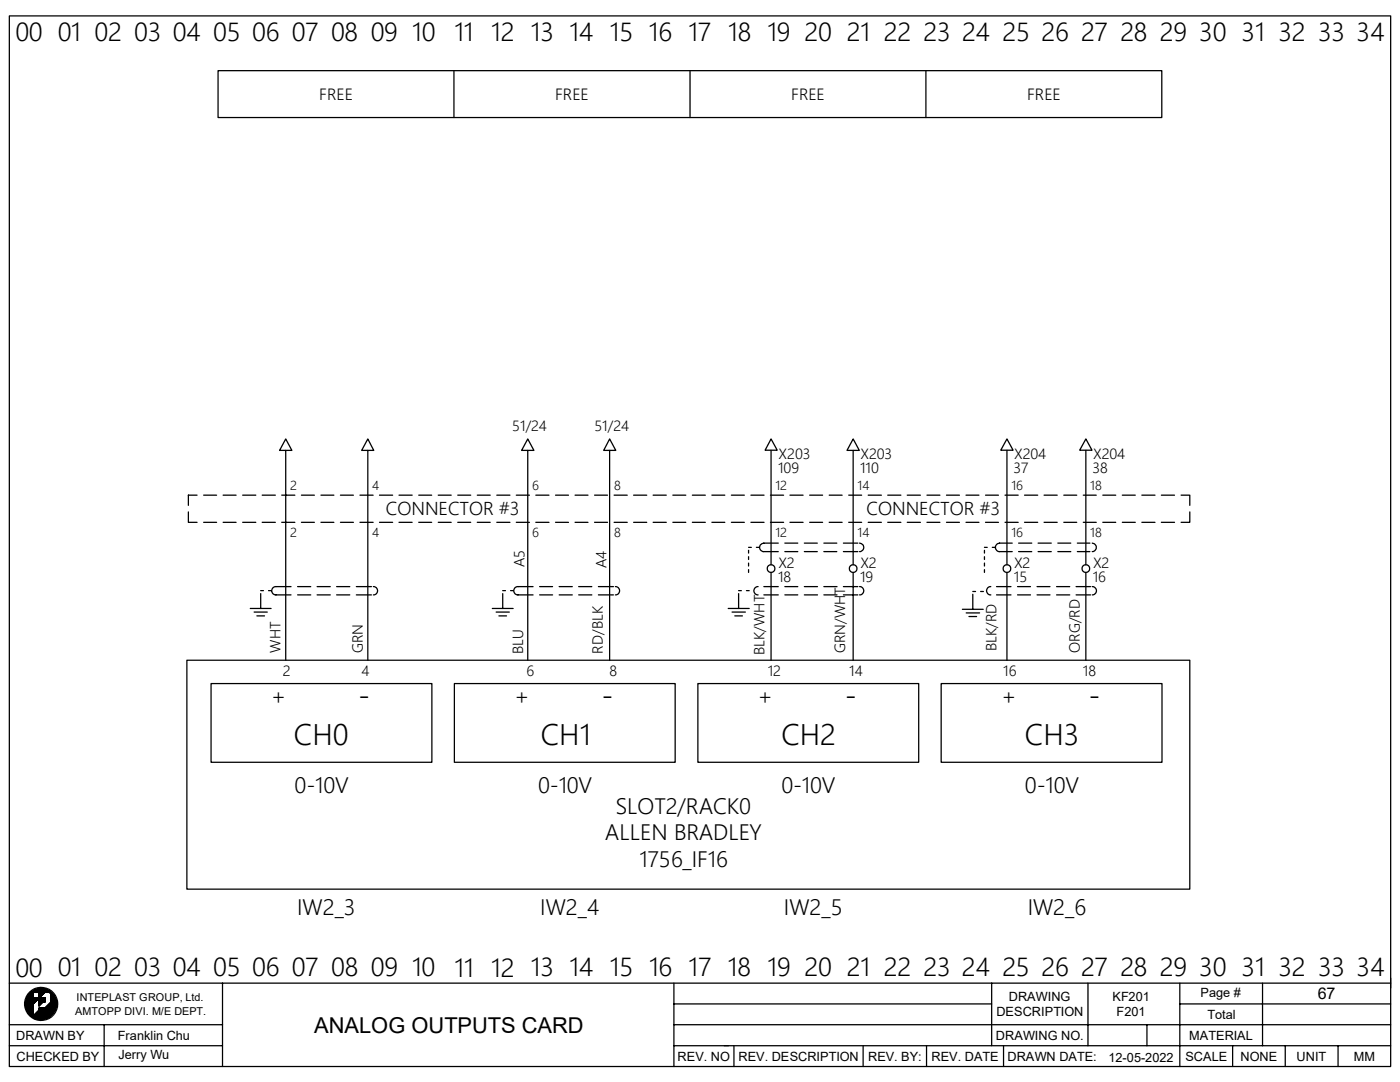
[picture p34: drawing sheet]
<svg xmlns="http://www.w3.org/2000/svg" width="279mm" height="216mm" viewBox="0 0 279 216" stroke-linecap="round" stroke-linejoin="round" font-family="sans-serif">
<defs><g id="words">
<g font-size="5.8">
<text x="71.5" y="140.9">-</text>
<text x="120.1" y="140.9">-</text>
<text x="168.6" y="140.9">-</text>
<text x="217.2" y="140.9">-</text>
<text x="58.7" y="148.6">CH0</text>
<text x="107.9" y="148.6">CH1</text>
<text x="155.9" y="148.6">CH2</text>
<text x="204.5" y="148.6">CH3</text>
</g>
<g font-size="5.1">
<text x="3.1" y="8.2">00</text>
<text x="11.5" y="8.2">01 02 03 04 05 06 07 08 09</text>
<text x="82.3" y="8.3">10</text>
<text x="90.7" y="8.3">11</text>
<text x="98.1" y="8.3">12</text>
<text x="106" y="8.2">13</text>
<text x="113.6" y="8.3">14</text>
<text x="121.7" y="8.2">15 16</text>
<text x="137.4" y="8.3">17</text>
<text x="145.3" y="8.2">18 19 20</text>
<text x="169" y="8.3">21</text>
<text x="176.4" y="8.2">22 23 24 25 26 27 28 29 30 31 32 33 34</text>
<text x="3.1" y="194.9">00</text>
<text x="11.5" y="194.8">01 02 03 04</text>
<text x="42.5" y="194.8">05 06 07 08 09 10</text>
<text x="90.7" y="194.9">11 12</text>
<text x="106" y="194.8">13</text>
<text x="113.6" y="194.8">14 15 16 17 18 19</text>
<text x="160.6" y="194.8">20</text>
<text x="169" y="194.8">21 22</text>
<text x="184.3" y="194.8">23</text>
<text x="192" y="194.8">24</text>
<text x="200.1" y="194.8">25 26</text>
<text x="215.8" y="194.8">27</text>
<text x="223.6" y="194.8">28 29 30</text>
<text x="247.8" y="194.8">31</text>
<text x="255.1" y="194.8">32 33 34</text>
</g>
<g font-size="4.4">
<text x="54.1" y="140.5">+</text>
<text x="102.7" y="140.5">+</text>
<text x="151.3" y="140.5">+</text>
<text x="199.9" y="140.5">+</text>
<text x="58.8" y="158.2">0-10V</text>
<text x="107.4" y="158.2">0-10V</text>
<text x="156" y="158.2">0-10V</text>
<text x="204.6" y="158.2">0-10V</text>
<text x="120.8" y="167.7">ALLEN BRADLEY</text>
<text x="122.9" y="162.5">SLOT2/RACK0</text>
<text x="127.6" y="173">1756_IF16</text>
<text x="59.3" y="182.5">IW2_3</text>
<text x="107.8" y="182.5">IW2_4</text>
<text x="156.5" y="182.5">IW2_5</text>
<text x="205.1" y="182.5">IW2_6</text>
<text x="62.7" y="206">ANALOG OUTPUTS CARD</text>
</g>
<g font-size="3.6">
<text x="77" y="102.8">CONNECTOR #3</text>
<text x="172.9" y="102.8">CONNECTOR #3</text>
</g>
<g font-size="3.2">
<text x="63.7" y="19.9">FREE</text>
<text x="110.8" y="19.9">FREE</text>
<text x="157.9" y="19.9">FREE</text>
<text x="205" y="19.9">FREE</text>
<text x="263" y="199.4">67</text>
</g>
<g font-size="2.9">
<text x="102.2" y="85.9">51/24</text>
<text x="118.6" y="85.9">51/24</text>
<text x="155.3" y="94.4">109</text>
<text x="155.4" y="91.5">X203</text>
<text x="171.7" y="94.4">110</text>
<text x="171.7" y="91.5">X203</text>
<text x="202.3" y="94.4">37</text>
<text x="202.4" y="91.5">X204</text>
<text x="218" y="94.4">38</text>
<text x="218.1" y="91.5">X204</text>
<text x="104.7" y="113.2" transform="rotate(-90 104.7 113.2)">A5</text>
<text x="121.1" y="113.4" transform="rotate(-90 121.1 113.4)">A4</text>
<text x="155.4" y="113.3">X2</text>
<text x="171.7" y="113.3">X2</text>
<text x="202.4" y="113.3">X2</text>
<text x="218.1" y="113.3">X2</text>
<text x="155.3" y="116.2">18</text>
<text x="171.7" y="116.2">19</text>
<text x="202.4" y="116.2">15</text>
<text x="218.1" y="116.2">16</text>
<text x="56" y="130.3" transform="rotate(-90 56 130.3)">WHT</text>
<text x="72.4" y="130.3" transform="rotate(-90 72.4 130.3)">GRN</text>
<text x="104.4" y="130.5" transform="rotate(-90 104.4 130.5)">BLU</text>
<text x="120.3" y="130.5" transform="rotate(-90 120.3 130.5)">RD/BLK</text>
<text x="152.6" y="130.7" transform="rotate(-90 152.6 130.7)">BLK/WHT</text>
<text x="168.7" y="130.3" transform="rotate(-90 168.7 130.3)">GRN/WHT</text>
<text x="198.9" y="129.9" transform="rotate(-90 198.9 129.9)">BLK/RD</text>
<text x="215.5" y="130.3" transform="rotate(-90 215.5 130.3)">ORG/RD</text>
<text x="56.4" y="134.9">2</text>
<text x="72.1" y="134.9">4</text>
<text x="105.1" y="134.9">6</text>
<text x="121.6" y="134.9">8</text>
<text x="153.2" y="134.9">12</text>
<text x="169.5" y="134.9">14</text>
<text x="200.2" y="134.9">16</text>
<text x="216.1" y="134.9">18</text>
</g>
<g font-size="2.5">
<text x="57.9" y="97.7">2</text>
<text x="74.3" y="97.7">4</text>
<text x="106.2" y="97.7">6</text>
<text x="122.6" y="97.7">8</text>
<text x="154.8" y="97.7">12</text>
<text x="171.2" y="97.7">14</text>
<text x="201.8" y="97.7">16</text>
<text x="217.6" y="97.7">18</text>
<text x="57.9" y="107.1">2</text>
<text x="74.3" y="107.1">4</text>
<text x="106.2" y="107.1">6</text>
<text x="122.6" y="107.1">8</text>
<text x="154.8" y="107.1">12</text>
<text x="171.2" y="107.1">14</text>
<text x="201.8" y="107.1">16</text>
<text x="217.6" y="107.1">18</text>
<text x="198.8" y="202.8">DESCRIPTION</text>
<text x="201.3" y="199.7">DRAWING</text>
<text x="222" y="199.7">KF201</text>
<text x="222.8" y="202.7">F201</text>
<text x="239.6" y="198.9">Page #</text>
<text x="241" y="203.3">Total</text>
<text x="3.2" y="207.5">DRAWN BY</text>
<text x="23.5" y="207.5">Franklin Chu</text>
<text x="198.8" y="207.5">DRAWING NO.</text>
<text x="237.3" y="207.5">MATERIAL</text>
<text x="3.3" y="211.6">CHECKED BY</text>
<text x="23.6" y="211.4">Jerry Wu</text>
<text x="135.2" y="211.6">REV. NO REV. DESCRIPTION</text>
<text x="173.2" y="211.6">REV. BY:</text>
<text x="185.9" y="211.6">REV. DATE</text>
<text x="201.1" y="211.6">DRAWN DATE:</text>
<text x="221.2" y="211.9">12-05-2022</text>
<text x="236.6" y="211.6">SCALE</text>
<text x="247.6" y="211.6">NONE</text>
<text x="258.7" y="211.6">UNIT</text>
<text x="270.2" y="211.6">MM</text>
</g>
<g font-size="2.2">
<text x="15" y="202.4">AMTOPP DIVI. M/E DEPT.</text>
<text x="15.3" y="199.8">INTEPLAST GROUP, Ltd.</text>
</g>
</g></defs>
<g fill="none" stroke="#000" stroke-width=".25">
<path d="M1.9 3.2h275.6v209.6h-275.6zM43.5 14.1h188.4v9.4h-188.4zM90.6 14.1v9.4M137.7 14.1v9.4M184.8 14.1v9.4M39.3 98.8h-1.7v2M40.6 98.8h2.6M44.5 98.8h2.6M48.4 98.8h2.7M52.3 98.8h2.6M56.2 98.8h2.6M57 89.9h1.3l-1.3-2.3-1.2 2.3h1.2v41.8"/>
<path d="M60.2 98.8h2.5M64.1 98.8h2.5M67.9 98.8h2.6M71.8 98.8h2.7M73.4 89.9h1.2l-1.2-2.3-1.2 2.3h1.2v41.8M75.7 98.8h2.7M79.6 98.8h2.7M83.6 98.8h2.5M87.5 98.8h2.5M91.4 98.8h2.5M95.3 98.8h2.5M99.1 98.8h2.7"/>
<path d="M103 98.8h2.7M105.3 89.9h1.3l-1.3-2.3-1.2 2.3h1.2v41.8M106.9 98.8h2.7M110.9 98.8h2.6M114.8 98.8h2.5M118.7 98.8h2.5M121.7 89.9h1.2l-1.2-2.3-1.2 2.3h1.2v41.8M122.6 98.8h2.6M126.4 98.8h2.7M130.3 98.8h2.7M134.3 98.8h2.6M138.2 98.8h2.6"/>
<path d="M142.1 98.8h2.6M146 98.8h2.5M149.9 98.8h2.6M153.8 98.8h2.6M153.9 87.6l1.2 2.2h-2.4zM153.9 89.9v22.8M157.6 98.8h2.7M161.6 98.8h2.6M165.5 98.8h2.6M169.4 98.8h2.6M170.3 87.6l1.2 2.3h-2.5zM170.3 89.9v22.8"/>
<path d="M173.3 98.8h2.6M177.2 98.8h2.6M181.1 98.8h2.6M185 98.8h2.6M188.9 98.8h2.6M192.8 98.8h2.6M196.7 98.8h2.6M200.6 98.8h2.6M201 87.6l1.2 2.2h-2.5zM201 89.9v22.8M204.5 98.8h2.6M208.4 98.8h2.6"/>
<path d="M212.3 98.8h2.6M216.2 98.8h2.6M216.7 87.6l1.2 2.2h-2.4zM216.7 89.9v22.8M220.1 98.8h2.6M224 98.8h2.6M227.9 98.8h2.6M231.8 98.8h2.6M235.7 98.8h1.7v2M37.6 102.2v2h1.7M40.6 104.2h2.6M44.5 104.2h2.6"/>
<path d="M48.4 104.2h2.7M52 117.9h.6M52 118.4v3M52.3 104.2h2.6M53.6 117.9h.5M56.2 104.2h2.6M58.1 117.1h-3a.83 .83 0 0 0-.9 .8 .83 .83 0 0 0 .9 .8h3M59.4 117.1h2.6M59.4 118.7h2.6M60.2 104.2h2.5M63.3 117.1h2.6M63.3 118.7h2.6"/>
<path d="M64.1 104.2h2.5M67.2 117.1h2.6M67.2 118.7h2.6M67.9 104.2h2.6M71.1 117.1h3M71.1 118.7h3M71.8 104.2h2.7M74.5 117.1a.83 .83 0 0 1 .9 .8 .83 .83 0 0 1-.9 .8M75.7 104.2h2.7M79.6 104.2h2.7M83.6 104.2h2.5M87.5 104.2h2.5"/>
<path d="M91.4 104.2h2.5M95.3 104.2h2.5M99.1 104.2h2.7M100.3 117.9h.6M100.3 118.4v3M101.9 117.9h.5M103 104.2h2.7M106.4 117.1h-3a.83 .83 0 0 0-.9 .8 .83 .83 0 0 0 .9 .8h3M106.9 104.2h2.7M107.7 117.1h2.6M107.7 118.7h2.6M110.9 104.2h2.6"/>
<path d="M111.6 117.1h2.6M111.6 118.7h2.6M114.8 104.2h2.5M115.5 117.1h2.6M115.5 118.7h2.6M118.7 104.2h2.5M119.4 117.1h3M119.4 118.7h3M122.6 104.2h2.6M122.8 117.1a.83 .83 0 0 1 .9 .8 .83 .83 0 0 1-.9 .8M126.4 104.2h2.7M130.3 104.2h2.7"/>
<path d="M134.3 104.2h2.6M138.2 104.2h2.6M142.1 104.2h2.6M146 104.2h2.5M147.4 118.4v3M147.4 117.9h.6M149 117.9h.5M149.4 109.8v.6M149.4 111.1v.5M149.4 112.4v.5M149.4 113.7v.5M149.4 109.2h.5"/>
<path d="M149.9 104.2h2.6M151 109.2h.5M151.3 117.1a.83 .83 0 0 0-.8 .8 .83 .83 0 0 0 .8 .8M152.4 117.1h2.9M152.4 118.7h2.9M153.8 104.2h2.6M153.9 114.3v17.4M155.3 108.4h-2.9a.85 .85 0 0 0-.8 .8 .85 .85 0 0 0 .8 .9h2.9M156.6 108.4h2.6M156.6 110.1h2.6M156.6 117.1h2.6M156.6 118.7h2.6"/>
<path d="M157.6 104.2h2.7M160.5 108.4h2.6M160.5 110.1h2.6M160.5 117.1h2.7M160.5 118.7h2.7M161.6 104.2h2.6M164.4 108.4h2.6M164.4 110.1h2.6M164.4 117.1h2.6M164.4 118.7h2.6M165.5 104.2h2.6M168.3 108.4h2.9"/>
<path d="M168.3 110.1h2.9M168.3 117.1h2.9M168.3 118.7h2.9M169.4 104.2h2.6M170.3 114.3v17.4M171.5 108.4a.85 .85 0 0 1 .9 .8 .85 .85 0 0 1-.9 .9M171.5 117.1a.83 .83 0 0 1 .9 .8 .83 .83 0 0 1-.9 .8M173.3 104.2h2.6M177.2 104.2h2.6M181.1 104.2h2.6M185 104.2h2.6M188.9 104.2h2.6"/>
<path d="M192.8 104.2h2.6M194.1 118.6v3M194.1 118h.6M195.7 118h.6M196.5 109.8v.6M196.5 111.1v.5M196.5 112.4v.5M196.5 113.7v.5M196.5 109.2h.5M196.7 104.2h2.6M197.7 117.1a.83 .83 0 0 0-.8 .8 .83 .83 0 0 0 .8 .8M198 109.2h.6"/>
<path d="M198.9 117.1h2.9M198.9 118.7h2.9M200.6 104.2h2.6M201 114.3v17.4M202 108.4h-2.5a.85 .85 0 0 0-.8 .8 .85 .85 0 0 0 .8 .9h2.5M203.1 117.1h2.6M203.1 118.7h2.6M203.3 108.4h2.6M203.3 110.1h2.6M204.5 104.2h2.6M207 117.1h2.6M207 118.7h2.6"/>
<path d="M207.2 108.4h2.6M207.2 110.1h2.6M208.4 104.2h2.6M210.9 117.1h2.6M210.9 118.7h2.6M211.1 108.4h2.6M211.1 110.1h2.6M212.3 104.2h2.6M214.8 117.1h2.8M214.8 118.7h2.8M215 108.4h2.5M215 110.1h2.5"/>
<path d="M216.2 104.2h2.6M216.7 114.3v17.4M218 117.1a.83 .83 0 0 1 .8 .8 .83 .83 0 0 1-.8 .8M218 108.4a.85 .85 0 0 1 .8 .8 .85 .85 0 0 1-.8 .9M220.1 104.2h2.6M224 104.2h2.6M227.9 104.2h2.6M231.8 104.2h2.6M237.4 102.2v2h-1.7M37.3 131.7h200.1v45.7h-200.1zM42.1 136.4h44.1v15.7h-44.1zM50 121.4h4.1"/>
<path d="M50.7 122.1h2.6M51.3 122.9h1.5M90.7 136.4h44v15.7h-44zM98.3 121.4h4.1M99 122.1h2.6M99.6 122.9h1.5M139.3 136.4h44v15.7h-44zM145.3 121.4h4.2M146.1 122.1h2.7M146.6 122.9h1.6M187.8 136.4h44.1v15.7h-44.1zM192.1 121.6h4.1"/>
<path d="M192.8 122.3h2.7M193.4 123h1.5M1.9 196.2h275.6M6.2 198l-.4 .4M6.5 197.8l-.9 .8M6.6 198.1l-1.4 1.4M6.6 198.2l-1.4 1.4M6.6 198.2l-1.4 1.5M6.6 198.3l-1.4 1.5M6.6 198.3l-1.4 1.6M6.6 198.4l-1.4 1.5M6.6 198.6l-1.5 1.6"/>
<path d="M6.6 198.7l-1.5 1.5M6.6 198.8l-1.5 1.5M6.6 198.8l-1.5 1.6M6.6 198.9l-1.5 1.5 1.5-1.4M6.6 199l-1.5 1.6M6.6 199.1l-1.5 1.5M6.6 199.2l-1.5 1.5M6.7 197.7l-1.2 1.1M6.8 199.2l-1.6 1.6M6.8 197.6l-1.3 1.4M6.9 199.2l-1.7 1.7M6.9 197.5l-1.5 1.6"/>
<path d="M7 199.2l-1.8 1.8M7.1 197.5l-1.8 1.7M7.1 199.2l-1.9 1.9M7.2 197.4l-1.9 1.9M7.2 198l.8-.7-.8 .7M7.2 199.2l-2 1.9M7.2 199.2l-2 2M7.3 197.4l-2.1 2M7.3 199.2l-2.1 2.1M7.4 197.4l-.7 .6M7.4 199.2l-2.1 2.1 2.2-2.1M7.5 197.4l-.7 .6"/>
<path d="M7.5 197.3l-.6 .7M7.5 199.2l-2.2 2.2M7.6 199.2l-2.3 2.3M7.6 197.3l-.7 .7M7.7 197.3l-.7 .7M7.8 199.1l1.6-1.6-4.1 4M7.8 197.3l-.7 .7M7.8 198.6l1.3-1.2-1.3 1.3M7.8 197.8v1.3h-1.3M7.9 197.3l-.8 .7M7.9 199.1v.1M8 199.2l-.2 .1"/>
<path d="M8 199.1l-.2 .2M8.1 197.3l-.8 .7M8.1 199.1l-.3 .3 .3-.2M8.2 197.2l-.8 .8M8.2 199.1l-.4 .4M8.2 197.2l-.7 .8M8.2 199.2l-.4 .4M8.3 197.3l-.8 .7M8.3 199.1l-.5 .5 .5-.4M8.4 197.3l-.8 .7M8.4 199.1l-.6 .6M8.4 197.3l-.7 .7"/>
<path d="M8.4 199.2l-.6 .6M8.5 197.3l-.8 .7M8.5 199.1l-.7 .8M8.6 199.2l-.8 .7M8.6 199.1l-.8 .8M8.6 197.3l-.8 .8M8.6 199.2l-.8 .8M8.7 197.3l-.9 .9M8.7 199.1l-.9 1M8.8 199.1l-1 1 1-.9M8.8 197.3l-1 1M8.9 199.1l-1.1 1.1"/>
<path d="M8.9 197.3l-1.1 1.1M8.9 199.1l-1.1 1.1 1.1-1M8.9 197.4l-1.1 1.1 1.2-1.1M9 199.4l-1.2 1.2M9 199.5l-1.2 1.2M9 199.7l-.3 .2M9 199.9h-.2M9 199.1l-1.2 1.2 1.2-1.1M9 199.1l-1.2 1.3 1.2-1.2M9 199.2l-1.2 1.2 1.2-1.1M9 199.3l-1.2 1.2 1.2-1.1M9 199.3l-1.2 1.3"/>
<path d="M9 199.4l-1.2 1.3M9 199.5l-.4 .4M9 199.7l-.2 .2 .2-.3-.3 .3M9 199.8v.1M9 199.1h-1.2v1.6l.8-.8M9 199.1v.8h-.4M9.1 197.4l-1.3 1.4M9.3 197.4l-1.5 1.5M9.3 197.4l-1.5 1.6M9.4 197.5l-4 4.1 2.3-2.4M9.5 197.5l-.5 .5M9.6 197.6l-.5 .4"/>
<path d="M9.7 198l.2-.2-.2 .2M9.7 197.6l-.5 .4M9.7 197.7l-.4 .3M9.7 197.7l-.3 .3M9.8 197.7l-.4 .3M9.8 197.7l-.3 .3M9.8 198l.2-.1-.1 .1M9.9 197.9l.3 .3M9.9 197.7l-.3 .3M10 197.8l-.2 .2M10 198.1l.2-.1-.2 .2M10.1 197.9l-.2 .2 .2-.1"/>
<path d="M10.1 199.9l.9-.8-4.1 4.1M10.2 198l-.1 .2 .2-.1M10.3 198.2v1.7l-1.3 1.3h-1.2v.4l-1.3 1.2M10.3 198.1l-.2 .2M10.3 198.1l-.2 .3M10.4 198.2l-.3 .2M10.4 198.2l-.3 .4M10.5 198.3l-.4 .4M10.5 198.3l-.4 .5M10.6 198.4l-.5 .4M10.6 198.4l-.5 .5M10.6 198.5l-.5 .5"/>
<path d="M10.7 198.5l-.6 .6 .6-.6M10.7 198.6l-.6 .6M10.8 198.6l-.7 .6M10.8 198.7l-.7 .6M10.8 198.7l-.7 .7M10.8 198.8l-.7 .7M10.9 198.8l-.8 .8M10.9 198.9l-.8 .7M10.9 198.9l-.8 .8M11 199l-.9 .8M11 199l-.9 .9M11 199.1l-4 4.1"/>
<path d="M11 199.2l-3.9 4M11.1 199.3l-3.9 3.9M11.1 199.4l-3.9 3.8M11.1 199.4l-3.8 3.9M11.1 199.5l-3.7 3.8 3.8-3.7M11.2 199.7l-3.6 3.6M11.2 199.8l-3.6 3.6M11.2 199.8l-3.5 3.6M11.2 199.9l-3.5 3.5M11.3 199.9l-3.5 3.5M44.4 196.2v8.3M134.5 196.2v16.6"/>
<path d="M197.9 196.2v12.5M217.1 196.2v12.5M235.5 196.2v16.6M252 196.2v12.5M277.5 195.2v1.9M1.9 204.5h42.5M1.9 208.7h42.5M5.1 200l1.5-1.5-1.5 1.6M6.6 200.4l-1.2 1.3M6.6 200.5l-1.1 1.3M6.6 200.7l-1.1 1.1M6.6 200.7l-1.1 1.2"/>
<path d="M6.6 200.9l-1 1.1M6.6 201l-1 1M6.6 201.1l-.9 1M6.6 201.2l-.9 .9 .9-.8M6.6 201.3l-.8 .9M6.6 201.4l-.8 .9M6.6 201.6l-.7 .8M6.6 201.7l-.7 .7M6.6 201.9l-.6 .6M6.6 202l-.5 .6M6.6 202.1l-.5 .5M6.6 200.4l-1.2 1.2"/>
<path d="M6.6 201.5l-.8 .8M6.6 201.8l-.6 .6M6.6 201.8l-.6 .7M6.6 201.9l-.5 .7M6.6 202.1l-.4 .5M6.6 202.2l-.4 .5 .4-.4M6.6 202.4l-.3 .3M6.6 202.4l-.3 .4M6.6 202.6l-.2 .2M7.5 203.3l3.7-3.7-3.7 3.7M7.8 201.1h.1M7.9 201.1l-.1 .1"/>
<path d="M8 201.1l-.2 .2M8.2 201.1l-.4 .4M8.3 201.1l-1.9 1.8M8.3 201.1l-1.8 1.8M8.4 201.1l-1.8 1.8 1.9-1.8M8.6 201.1l-2 1.9M8.7 201.1l-2 1.9M8.7 201.1l-1.9 2M8.8 201.1l-2 2M8.9 201.1l-2 2M10.7 202.1l-.7 .7M10.8 201.9l-1 1"/>
<path d="M10.9 201.8l-1.2 1.2M11 201.6l-1.5 1.5M11 201.5l-1.6 1.7M11.1 201.3l-1.9 1.9M11.1 201.4l-1.8 1.8M11.1 201.2l-2 2.1M11.2 201l-2.3 2.3M11.2 201.1l-2.2 2.2M11.2 200.8l-2.6 2.6M11.2 200.8l-2.5 2.6M11.2 200.9l-2.4 2.4M11.3 200l-3.4 3.4"/>
<path d="M11.3 200.1l-3.4 3.3M11.3 200.1l-3.3 3.3M11.3 200.2l-3.3 3.2M11.3 200.3l-3.2 3.1M11.3 200.3l-3.1 3.1 3.1-3M11.3 200.4l-3 3M11.3 200.5l-2.9 2.9M11.3 200.6l-2.8 2.8M11.3 200.7l-2.7 2.7M20.8 204.5v8.3M44.4 204.5v8.3M134.5 204.5h143"/>
<path d="M134.5 208.7h143M134.5 200.3h63.4M146.5 208.7v4.1M172.3 208.7v4.1M184.9 208.7v4.1M200.3 208.7v4.1M228.9 204.5v4.2M235.5 200.3h42M246 208.7v4.1M256.5 208.7v4.1M267 208.7v4.1"/>
<circle cx="153.9" cy="113.5" r=".77"/>
<circle cx="170.3" cy="113.5" r=".77"/>
<circle cx="200.9" cy="113.5" r=".77"/>
<circle cx="216.7" cy="113.5" r=".77"/>
<circle cx="8.2" cy="200.3" r="3.3"/>
</g>
<use href="#words"/>
</svg>
